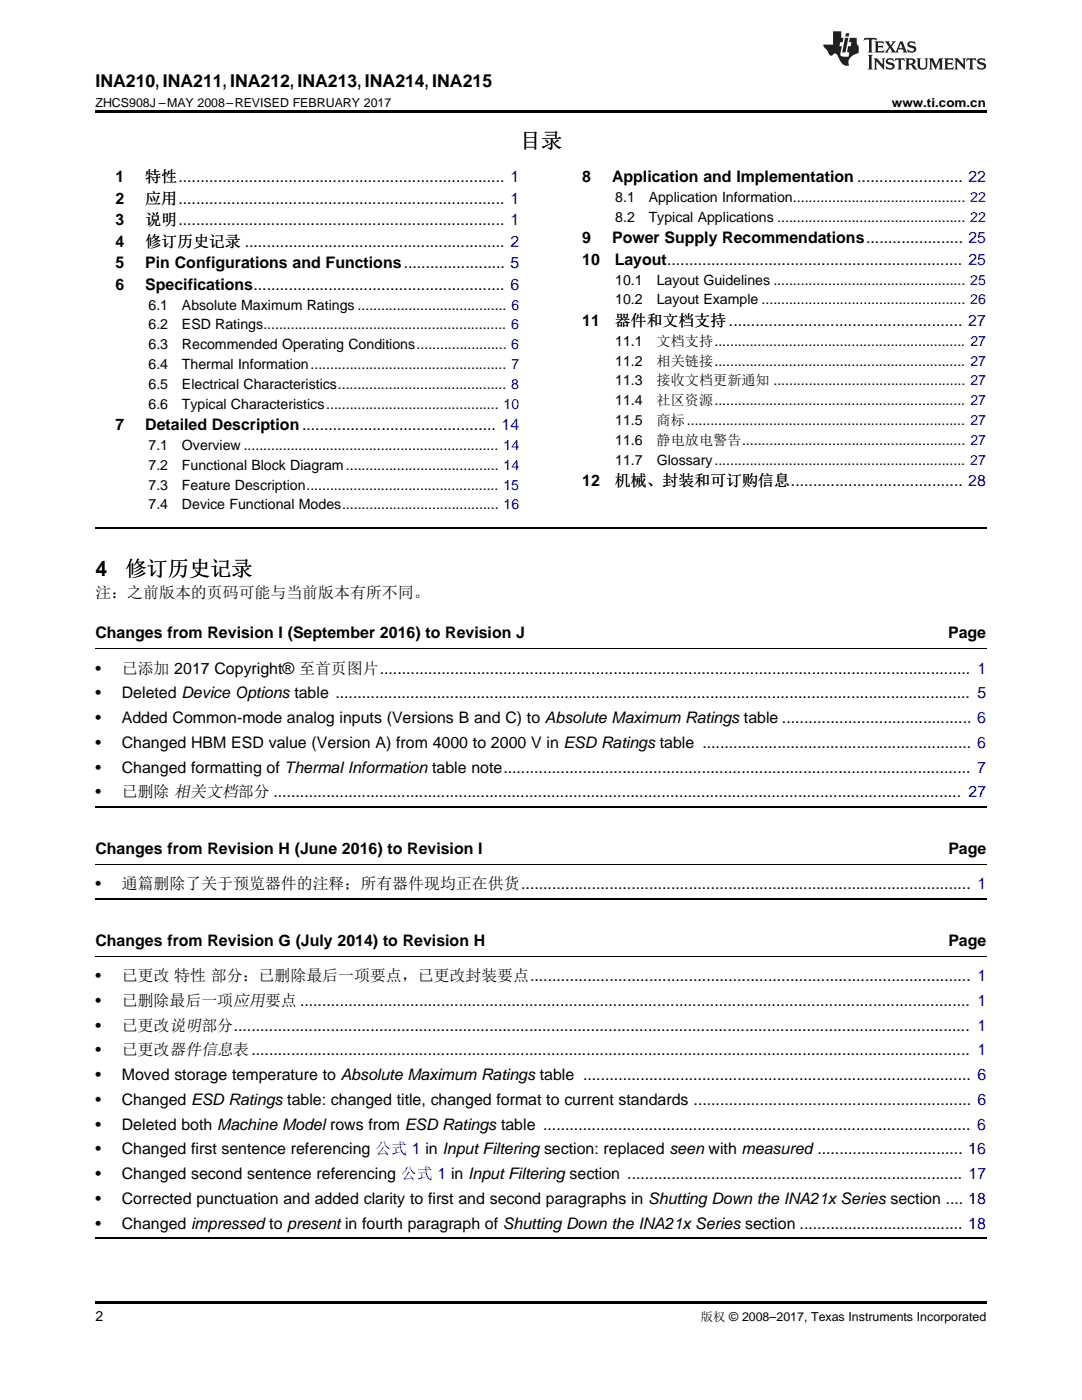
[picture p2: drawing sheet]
<svg xmlns="http://www.w3.org/2000/svg" width="216mm" height="279mm" viewBox="0 0 216 279" stroke-linecap="round" stroke-linejoin="round" font-family="sans-serif">
<defs><g id="words">
<g font-size="4.2">
<text x="103.7" y="29.6">目录</text>
<text x="19" y="115">4</text>
<text x="25" y="115">修订历史记录</text>
</g>
<text font-size="3.5" x="19" y="17.3">INA210, INA211, INA212, INA213, INA214, INA215</text>
<g font-size="3.2">
<text x="23" y="36.3">1</text>
<text x="23" y="40.6">2</text>
<text x="29" y="36.3">特性.......................................................................... 1</text>
<text x="29" y="40.6">应用.......................................................................... 1</text>
<text x="116.2" y="36.3">8</text>
<text x="122.1" y="36.3">Application and Implementation ........................ 22</text>
<text x="23" y="44.9">3</text>
<text x="29" y="44.9">说明.......................................................................... 1</text>
<text x="23" y="49.2">4</text>
<text x="23" y="53.6">5</text>
<text x="29" y="49.2">修订历史记录 ........................................................... 2</text>
<text x="29" y="53.6">Pin Configurations and Functions....................... 5</text>
<text x="116.2" y="48.5">9</text>
<text x="116.2" y="52.8">10</text>
<text x="122.1" y="48.5">Power Supply Recommendations...................... 25</text>
<text x="122.7" y="52.8">Layout................................................................... 25</text>
<text x="23" y="57.9">6</text>
<text x="29" y="57.9">Specifications......................................................... 6</text>
<text x="116.2" y="65.1">11</text>
<text x="122.7" y="65.1">器件和文档支持 ..................................................... 27</text>
<text x="23" y="85.9">7</text>
<text x="29" y="85.9">Detailed Description............................................ 14</text>
<text x="116.2" y="97">12</text>
<text x="122.7" y="97">机械、封装和可订购信息....................................... 28</text>
<text x="19" y="119.3">注：之前版本的页码可能与当前版本有所不同。</text>
<text x="19" y="127.4">Changes from Revision I (September 2016) to Revision J</text>
<text x="189.2" y="127.4">Page</text>
<text x="19" y="134.4">•</text>
<text x="24.3" y="134.4">已添加 2017 Copyright® 至首页图片...................................................................................................................................... 1</text>
<text x="19" y="139.4">•</text>
<text x="24.3" y="139.4">Deleted Device Options table ................................................................................................................................................ 5</text>
<text x="19" y="144.3">•</text>
<text x="19" y="149.3">•</text>
<text x="24.3" y="144.3">Added Common-mode analog inputs (Versions B and C) to Absolute Maximum Ratings table ........................................... 6</text>
<text x="24.3" y="149.3">Changed HBM ESD value (Version A) from 4000 to 2000 V in ESD Ratings table ............................................................. 6</text>
<text x="19" y="154.2">•</text>
<text x="24.3" y="154.2">Changed formatting of Thermal Information table note.......................................................................................................... 7</text>
<text x="19" y="159.1">•</text>
<text x="24.3" y="159.1">已删除 相关文档部分 ............................................................................................................................................................ 27</text>
<text x="19" y="170.4">Changes from Revision H (June 2016) to Revision I</text>
<text x="189.2" y="170.4">Page</text>
<text x="19" y="177.5">•</text>
<text x="24.3" y="177.5">通篇删除了关于预览器件的注释；所有器件现均正在供货...................................................................................................... 1</text>
<text x="19" y="188.8">Changes from Revision G (July 2014) to Revision H</text>
<text x="189.2" y="188.8">Page</text>
<text x="19" y="195.8">•</text>
<text x="24.3" y="195.8">已更改 特性 部分：已删除最后一项要点，已更改封装要点.................................................................................................... 1</text>
<text x="19" y="200.8">•</text>
<text x="24.3" y="200.8">已删除最后一项应用要点 ........................................................................................................................................................ 1</text>
<text x="19" y="205.7">•</text>
<text x="24.3" y="205.7">已更改说明部分....................................................................................................................................................................... 1</text>
<text x="19" y="210.6">•</text>
<text x="19" y="215.6">•</text>
<text x="24.3" y="210.6">已更改器件信息表................................................................................................................................................................... 1</text>
<text x="24.3" y="215.6">Moved storage temperature to Absolute Maximum Ratings table ........................................................................................ 6</text>
<text x="19" y="220.5">•</text>
<text x="24.3" y="220.5">Changed ESD Ratings table: changed title, changed format to current standards ............................................................... 6</text>
<text x="19" y="225.5">•</text>
<text x="24.3" y="225.5">Deleted both Machine Model rows from ESD Ratings table ................................................................................................. 6</text>
<text x="19" y="230.4">•</text>
<text x="24.3" y="230.4">Changed first sentence referencing 公式 1 in Input Filtering section: replaced seen with measured ................................. 16</text>
<text x="19" y="235.3">•</text>
<text x="24.3" y="235.3">Changed second sentence referencing 公式 1 in Input Filtering section ............................................................................ 17</text>
<text x="19" y="240.3">•</text>
<text x="19" y="245.2">•</text>
<text x="24.3" y="240.3">Corrected punctuation and added clarity to first and second paragraphs in Shutting Down the INA21x Series section .... 18</text>
<text x="24.3" y="245.2">Changed impressed to present in fourth paragraph of Shutting Down the INA21x Series section ..................................... 18</text>
</g>
<g font-size="2.8">
<text x="122.8" y="40.3">8.1</text>
<text x="129.4" y="40.3">Application Information............................................ 22</text>
<text x="122.8" y="44.2">8.2</text>
<text x="129.4" y="44.2">Typical Applications ................................................ 22</text>
<text x="122.8" y="56.8">10.1</text>
<text x="131" y="56.8">Layout Guidelines ................................................. 25</text>
<text x="29.6" y="61.8">6.1</text>
<text x="29.6" y="65.8">6.2</text>
<text x="36.3" y="61.8">Absolute Maximum Ratings ...................................... 6</text>
<text x="36.3" y="65.8">ESD Ratings.............................................................. 6</text>
<text x="122.8" y="60.7">10.2</text>
<text x="131" y="60.7">Layout Example .................................................... 26</text>
<text x="29.6" y="69.7">6.3</text>
<text x="36.3" y="69.7">Recommended Operating Conditions....................... 6</text>
<text x="122.8" y="69">11.1</text>
<text x="131" y="69">文档支持................................................................ 27</text>
<text x="29.6" y="73.7">6.4</text>
<text x="29.6" y="77.6">6.5</text>
<text x="36.3" y="73.7">Thermal Information.................................................. 7</text>
<text x="36.3" y="77.6">Electrical Characteristics........................................... 8</text>
<text x="122.8" y="73">11.2</text>
<text x="122.8" y="76.9">11.3</text>
<text x="131" y="73">相关链接................................................................ 27</text>
<text x="131" y="76.9">接收文档更新通知 ................................................. 27</text>
<text x="29.6" y="81.6">6.6</text>
<text x="36.3" y="81.6">Typical Characteristics............................................ 10</text>
<text x="122.8" y="80.9">11.4</text>
<text x="131" y="80.9">社区资源................................................................ 27</text>
<text x="29.6" y="89.8">7.1</text>
<text x="36.3" y="89.8">Overview ................................................................. 14</text>
<text x="122.8" y="84.8">11.5</text>
<text x="122.8" y="88.8">11.6</text>
<text x="131" y="84.8">商标....................................................................... 27</text>
<text x="131" y="88.8">静电放电警告......................................................... 27</text>
<text x="29.6" y="93.8">7.2</text>
<text x="36.3" y="93.8">Functional Block Diagram....................................... 14</text>
<text x="122.8" y="92.7">11.7</text>
<text x="131" y="92.7">Glossary................................................................ 27</text>
<text x="29.6" y="97.7">7.3</text>
<text x="29.6" y="101.7">7.4</text>
<text x="36.3" y="97.7">Feature Description................................................. 15</text>
<text x="36.3" y="101.7">Device Functional Modes........................................ 16</text>
<text x="19" y="263.6">2</text>
</g>
<g font-size="2.5">
<text x="19" y="21.4">ZHCS908J –MAY 2008–REVISED FEBRUARY 2017</text>
<text x="178" y="21.4">www.ti.com.cn</text>
<text x="139.8" y="263.6">版权 © 2008–2017, Texas Instruments Incorporated</text>
</g>
</g></defs>
<path d="M19 22h177.8v.5h-177.8zM19 259.7h177.8v.5h-177.8z" fill="#000"/>
<path d="M19 105.4h177.8M19 179.4h177.8M19 161.1h177.8M19 247.2h177.8" fill="none" stroke="#000" stroke-width=".35"/>
<path d="M19 129.5h177.8M19 172.5h177.8M19 190.8h177.8" fill="none" stroke="#000" stroke-width=".2"/>
<g fill="#231f20">
<path d="M172.5 7.6l-.1 .5 .4-.2h.6v.1v2.1l-.2 .4h.9l-.2-.4v-2.1l.1-.1h.5l.5 .2-.2-.5zM174.5 8.3l.2 .3v1.5l-.2 .4h1.8l.2-.6a1.04 1.04 0 0 1-1.3 .2v-.7h.6l.3 .2v-.6l-.3 .2h-.6v-.6l.8-.1 .4 .3-.2-.5zM176.5 8.3l.9 1.1-.9 1.1h.8l-.2-.2 .4-.7 .5 .7-.2 .2h1.5l-.2-.2 .2-.4h.9l.1 .4-.2 .2h1l-.3-.3-.7-1.9h-.5l-.9 2-.8-1 .9-1h-.8l.1 .3-.4 .5-.3-.6 .1-.2zM179.7 8.6l.4 1h-.7zM181.3 8.4a.63 .63 0 0 0-.2 .7 .63 .63 0 0 0 .6 .4l.6 .2 .1 .2a.75 .75 0 0 1-.7 .4 .75 .75 0 0 1-.6-.5l.1 .7 .1-.1a1.11 1.11 0 0 0 1.5-.6 1.13 1.13 0 0 0-1.2-.8l-.1-.4a1.04 1.04 0 0 1 1.2 .2l-.2-.5-.2 .1-.4-.2zM173.2 10.9l.2 .4v2.2l-.2 .4h1l-.3-.4v-2.2l.3-.4zM174.3 11.6l.3 .4v1.5l-.3 .4h.8l-.2-.4v-1.3l1.5 1.7v-1.9l.2-.4h-.7l.2 .4v.9l-1.1-1.3zM177 11.8a.62 .62 0 0 0-.2 .7 .62 .62 0 0 0 .6 .4l.6 .1 .1 .3a.76 .76 0 0 1-.7 .3 .76 .76 0 0 1-.7-.4l.2 .7 .1-.1a1.11 1.11 0 0 0 1.5-.6 1.13 1.13 0 0 0-1.2-.8l-.1-.4a1.04 1.04 0 0 1 1.2 .2l-.2-.6-.2 .1-.5-.1zM178.7 11.6l-.2 .6a.61 .61 0 0 1 .8-.3v1.6l-.2 .4h.9l-.2-.4v-1.6a.63 .63 0 0 1 .7 .3l-.1-.6zM180.6 11.6l.3 .4v1.5l-.3 .4h1l-.2-.2-.1-.8 .6 .2a.76 .76 0 0 0 1.2 .7l-1-1a.58 .58 0 0 0 .6-.5 .58 .58 0 0 0-.5-.6zM181.4 11.9h.1a.45 .45 0 0 1 .5 .1 .45 .45 0 0 1 .1 .5l-.8 .2zM182.9 11.6l.2 .2a2.17 2.17 0 0 0 .3 1.9 .99 .99 0 0 0 1.6-.6v-1.1l.2-.4h-.7l.2 .2a1.92 1.92 0 0 1-.2 1.8 .6 .6 0 0 1-.9-.5v-1.1l.2-.4zM185.4 11.6l.2 .4v1.5l-.2 .4h.7l-.2-.4v-1.4l.8 1.8 .8-1.8v1.4l-.2 .4h.9l-.2-.4v-1.5l.2-.4h-.8l-.6 1.5-.6-1.5zM188.4 11.6l.2 .4v1.5l-.2 .4h1.8l.1-.6a1.04 1.04 0 0 1-1.2 .1v-.6h.5l.4 .2v-.6l-.4 .2h-.5v-.7h.8l.3 .3-.1-.6zM190.5 11.6l.2 .4v1.5l-.2 .4h.7l-.2-.4v-1.3l1.5 1.7v-1.9l.2-.4h-.7l.2 .4v.9l-1.1-1.3zM192.9 11.6l-.1 .6a.61 .61 0 0 1 .7-.3l.1 1.6-.3 .4h1l-.3-.4 .1-1.6a.63 .63 0 0 1 .7 .3l-.1-.6zM195.2 11.8a.62 .62 0 0 0-.2 .7 .62 .62 0 0 0 .6 .4l.6 .1 .1 .3a.76 .76 0 0 1-.7 .3 .76 .76 0 0 1-.6-.4l.1 .7 .1-.1a1.11 1.11 0 0 0 1.6-.6 1.13 1.13 0 0 0-1.3-.8l-.1-.4a1.04 1.04 0 0 1 1.2 .2l-.1-.6-.2 .1-.5-.1z"/>
<path d="M166.2 6.3v2.6h-1.9v.4l.8 .9a.91 .91 0 0 0 1 .8 .56 .56 0 0 1 .5-.3 .56 .56 0 0 1 .5 .3l.4 .8a1.53 1.53 0 0 0 1.9 1.2 1.54 1.54 0 0 1 1-2.1l.9-.3v-1.4a1.52 1.52 0 0 1-.4-1.6h-1.3l-.2 .8h.5l-.2 .8h-.5l-.1 1v.2l.4 .1-.2 .8a1.93 1.93 0 0 1-1.6-.3l.3-1.8h-.5l.2-.8h.4l.2-.8h-.4v-1.3zM168.6 7.6l-.6 2.9h.7l.6-2.9zM168.8 6.6l-.1 .7h.6l.2-.7z"/>
</g>
<use href="#words"/>
</svg>
